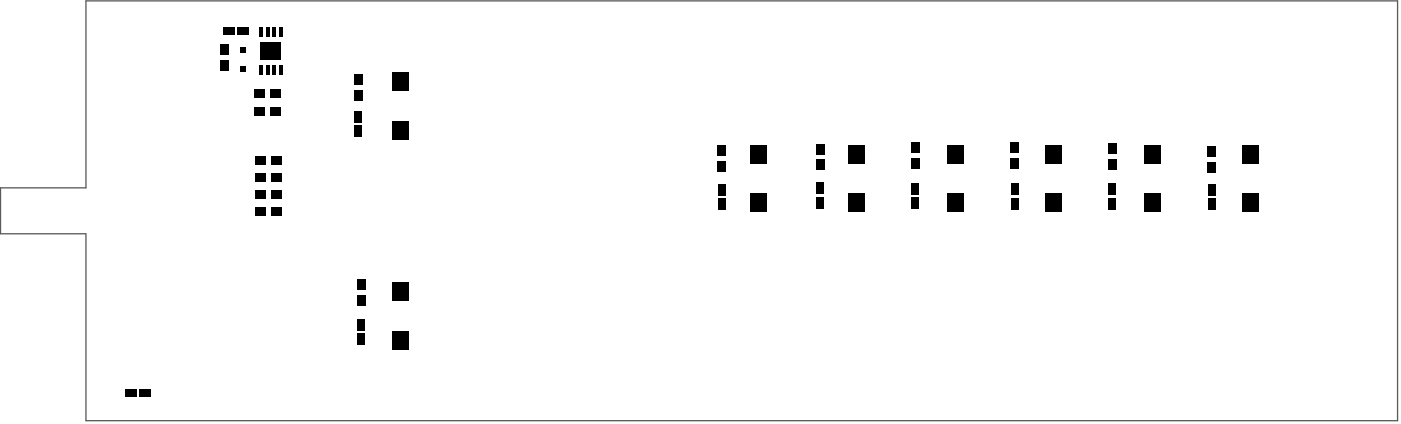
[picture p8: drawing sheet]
<svg xmlns="http://www.w3.org/2000/svg" width="177mm" height="54mm" viewBox="0 0 177 54" stroke-linecap="round" stroke-linejoin="round" font-family="sans-serif">
<path d="M10.9 .1h166.1v53.1h-166.1v-23.6h-10.8v-5.8h10.8z" fill="none" stroke="#5a5a5a" stroke-width=".17"/>
<g fill="#000">
<path d="M27.9 5.7h1.1v1.3h-1.1z" fill-rule="evenodd"/>
<path d="M27.9 7.6h1.1v1.4h-1.1z" fill-rule="evenodd"/>
<path d="M28.2 3.4h1.5v1h-1.5z" fill-rule="evenodd"/>
<path d="M30 3.4h1.5v1h-1.5z" fill-rule="evenodd"/>
<path d="M30.5 6h.6v.7h-.6z" fill-rule="evenodd"/>
<path d="M30.5 8.4h.6v.6h-.6z" fill-rule="evenodd"/>
<path d="M32.3 13.5h1.3v1.1h-1.3z" fill-rule="evenodd"/>
<path d="M32.3 11.3h1.3v1.1h-1.3z" fill-rule="evenodd"/>
<path d="M32.8 3.5h.5v1.1h-.5z" fill-rule="evenodd"/>
<path d="M32.8 8.3h.5v1.2h-.5z" fill-rule="evenodd"/>
<path d="M33.6 3.5h.5v1.1h-.5z" fill-rule="evenodd"/>
<path d="M33.6 8.3h.5v1.2h-.5z" fill-rule="evenodd"/>
<path d="M34.3 13.5h1.3v1.1h-1.3z" fill-rule="evenodd"/>
<path d="M34.3 11.3h1.3v1.1h-1.3z" fill-rule="evenodd"/>
<path d="M34.5 3.5h.5v1.1h-.5z" fill-rule="evenodd"/>
<path d="M34.5 8.3h.5v1.2h-.5z" fill-rule="evenodd"/>
<path d="M33 5.4h2.6v2.2h-2.6z" fill-rule="evenodd"/>
<path d="M35.3 3.5h.5v1.1h-.5z" fill-rule="evenodd"/>
<path d="M35.3 8.3h.5v1.2h-.5z" fill-rule="evenodd"/>
<path d="M44.9 15.8h1v1.5h-1z" fill-rule="evenodd"/>
<path d="M44.9 14h1v1.5h-1z" fill-rule="evenodd"/>
<path d="M44.9 9.4h1v1.4h-1z" fill-rule="evenodd"/>
<path d="M44.9 11.4h1v1.4h-1z" fill-rule="evenodd"/>
<path d="M49.7 15.3h2.1v2.3h-2.1z" fill-rule="evenodd"/>
<path d="M49.7 9.2h2.1v2.3h-2.1z" fill-rule="evenodd"/>
<path d="M90.9 18.4h1.1v1.3h-1.1z" fill-rule="evenodd"/>
<path d="M95 18.4h2.1v2.3h-2.1z" fill-rule="evenodd"/>
<path d="M103.4 18.2h1v1.3h-1z" fill-rule="evenodd"/>
<path d="M107.5 18.4h2.1v2.3h-2.1z" fill-rule="evenodd"/>
<path d="M115.4 18h1.1v1.3h-1.1z" fill-rule="evenodd"/>
<path d="M120 18.4h2v2.3h-2z" fill-rule="evenodd"/>
<path d="M127.9 18h1.1v1.3h-1.1z" fill-rule="evenodd"/>
<path d="M132.4 18.4h2.1v2.3h-2.1z" fill-rule="evenodd"/>
<path d="M140.3 18.1h1.1v1.3h-1.1z" fill-rule="evenodd"/>
<path d="M144.9 18.4h2.1v2.3h-2.1z" fill-rule="evenodd"/>
<path d="M152.9 18.5h1.1v1.3h-1.1z" fill-rule="evenodd"/>
<path d="M157.3 18.4h2.1v2.3h-2.1z" fill-rule="evenodd"/>
<path d="M32.3 26.2h1.3v1.1h-1.3z" fill-rule="evenodd"/>
<path d="M32.3 24.1h1.3v1h-1.3z" fill-rule="evenodd"/>
<path d="M32.3 19.8h1.3v1.1h-1.3z" fill-rule="evenodd"/>
<path d="M32.3 21.9h1.3v1.1h-1.3z" fill-rule="evenodd"/>
<path d="M34.3 26.2h1.3v1.1h-1.3z" fill-rule="evenodd"/>
<path d="M34.3 24.1h1.3v1h-1.3z" fill-rule="evenodd"/>
<path d="M34.3 19.8h1.3v1.1h-1.3z" fill-rule="evenodd"/>
<path d="M34.3 21.9h1.3v1.1h-1.3z" fill-rule="evenodd"/>
<path d="M45.2 37.4h1.1v1.3h-1.1z" fill-rule="evenodd"/>
<path d="M45.2 35.4h1.1v1.3h-1.1z" fill-rule="evenodd"/>
<path d="M49.7 35.7h2.1v2.3h-2.1z" fill-rule="evenodd"/>
<path d="M90.9 23.2h1v1.5h-1z" fill-rule="evenodd"/>
<path d="M90.9 25.1h1v1.5h-1z" fill-rule="evenodd"/>
<path d="M90.9 20.3h1.1v1.4h-1.1z" fill-rule="evenodd"/>
<path d="M95 24.5h2.1v2.3h-2.1z" fill-rule="evenodd"/>
<path d="M103.4 23.1h1v1.5h-1z" fill-rule="evenodd"/>
<path d="M103.4 24.9h1v1.5h-1z" fill-rule="evenodd"/>
<path d="M103.4 20.2h1v1.3h-1z" fill-rule="evenodd"/>
<path d="M107.5 24.5h2.1v2.3h-2.1z" fill-rule="evenodd"/>
<path d="M115.4 23.1h1v1.5h-1z" fill-rule="evenodd"/>
<path d="M115.4 24.9h1v1.5h-1z" fill-rule="evenodd"/>
<path d="M115.4 20h1.1v1.3h-1.1z" fill-rule="evenodd"/>
<path d="M120 24.5h2v2.3h-2z" fill-rule="evenodd"/>
<path d="M128 23.2h1v1.5h-1z" fill-rule="evenodd"/>
<path d="M128 25h1v1.5h-1z" fill-rule="evenodd"/>
<path d="M127.9 20h1.1v1.3h-1.1z" fill-rule="evenodd"/>
<path d="M132.4 24.5h2.1v2.3h-2.1z" fill-rule="evenodd"/>
<path d="M140.3 23.2h1v1.5h-1z" fill-rule="evenodd"/>
<path d="M140.3 25h1v1.5h-1z" fill-rule="evenodd"/>
<path d="M140.3 20.1h1.1v1.3h-1.1z" fill-rule="evenodd"/>
<path d="M144.9 24.5h2.1v2.3h-2.1z" fill-rule="evenodd"/>
<path d="M153 23.2h1v1.5h-1z" fill-rule="evenodd"/>
<path d="M153 25.1h1v1.5h-1z" fill-rule="evenodd"/>
<path d="M152.9 20.5h1.1v1.3h-1.1z" fill-rule="evenodd"/>
<path d="M157.3 24.5h2.1v2.3h-2.1z" fill-rule="evenodd"/>
<path d="M15.9 49.2h1.4v1h-1.4z" fill-rule="evenodd"/>
<path d="M17.7 49.2h1.5v1h-1.5z" fill-rule="evenodd"/>
<path d="M45.3 40.3h1v1.5h-1z" fill-rule="evenodd"/>
<path d="M45.3 42.1h1v1.5h-1z" fill-rule="evenodd"/>
<path d="M49.7 41.8h2.1v2.4h-2.1z" fill-rule="evenodd"/>
</g>
</svg>
